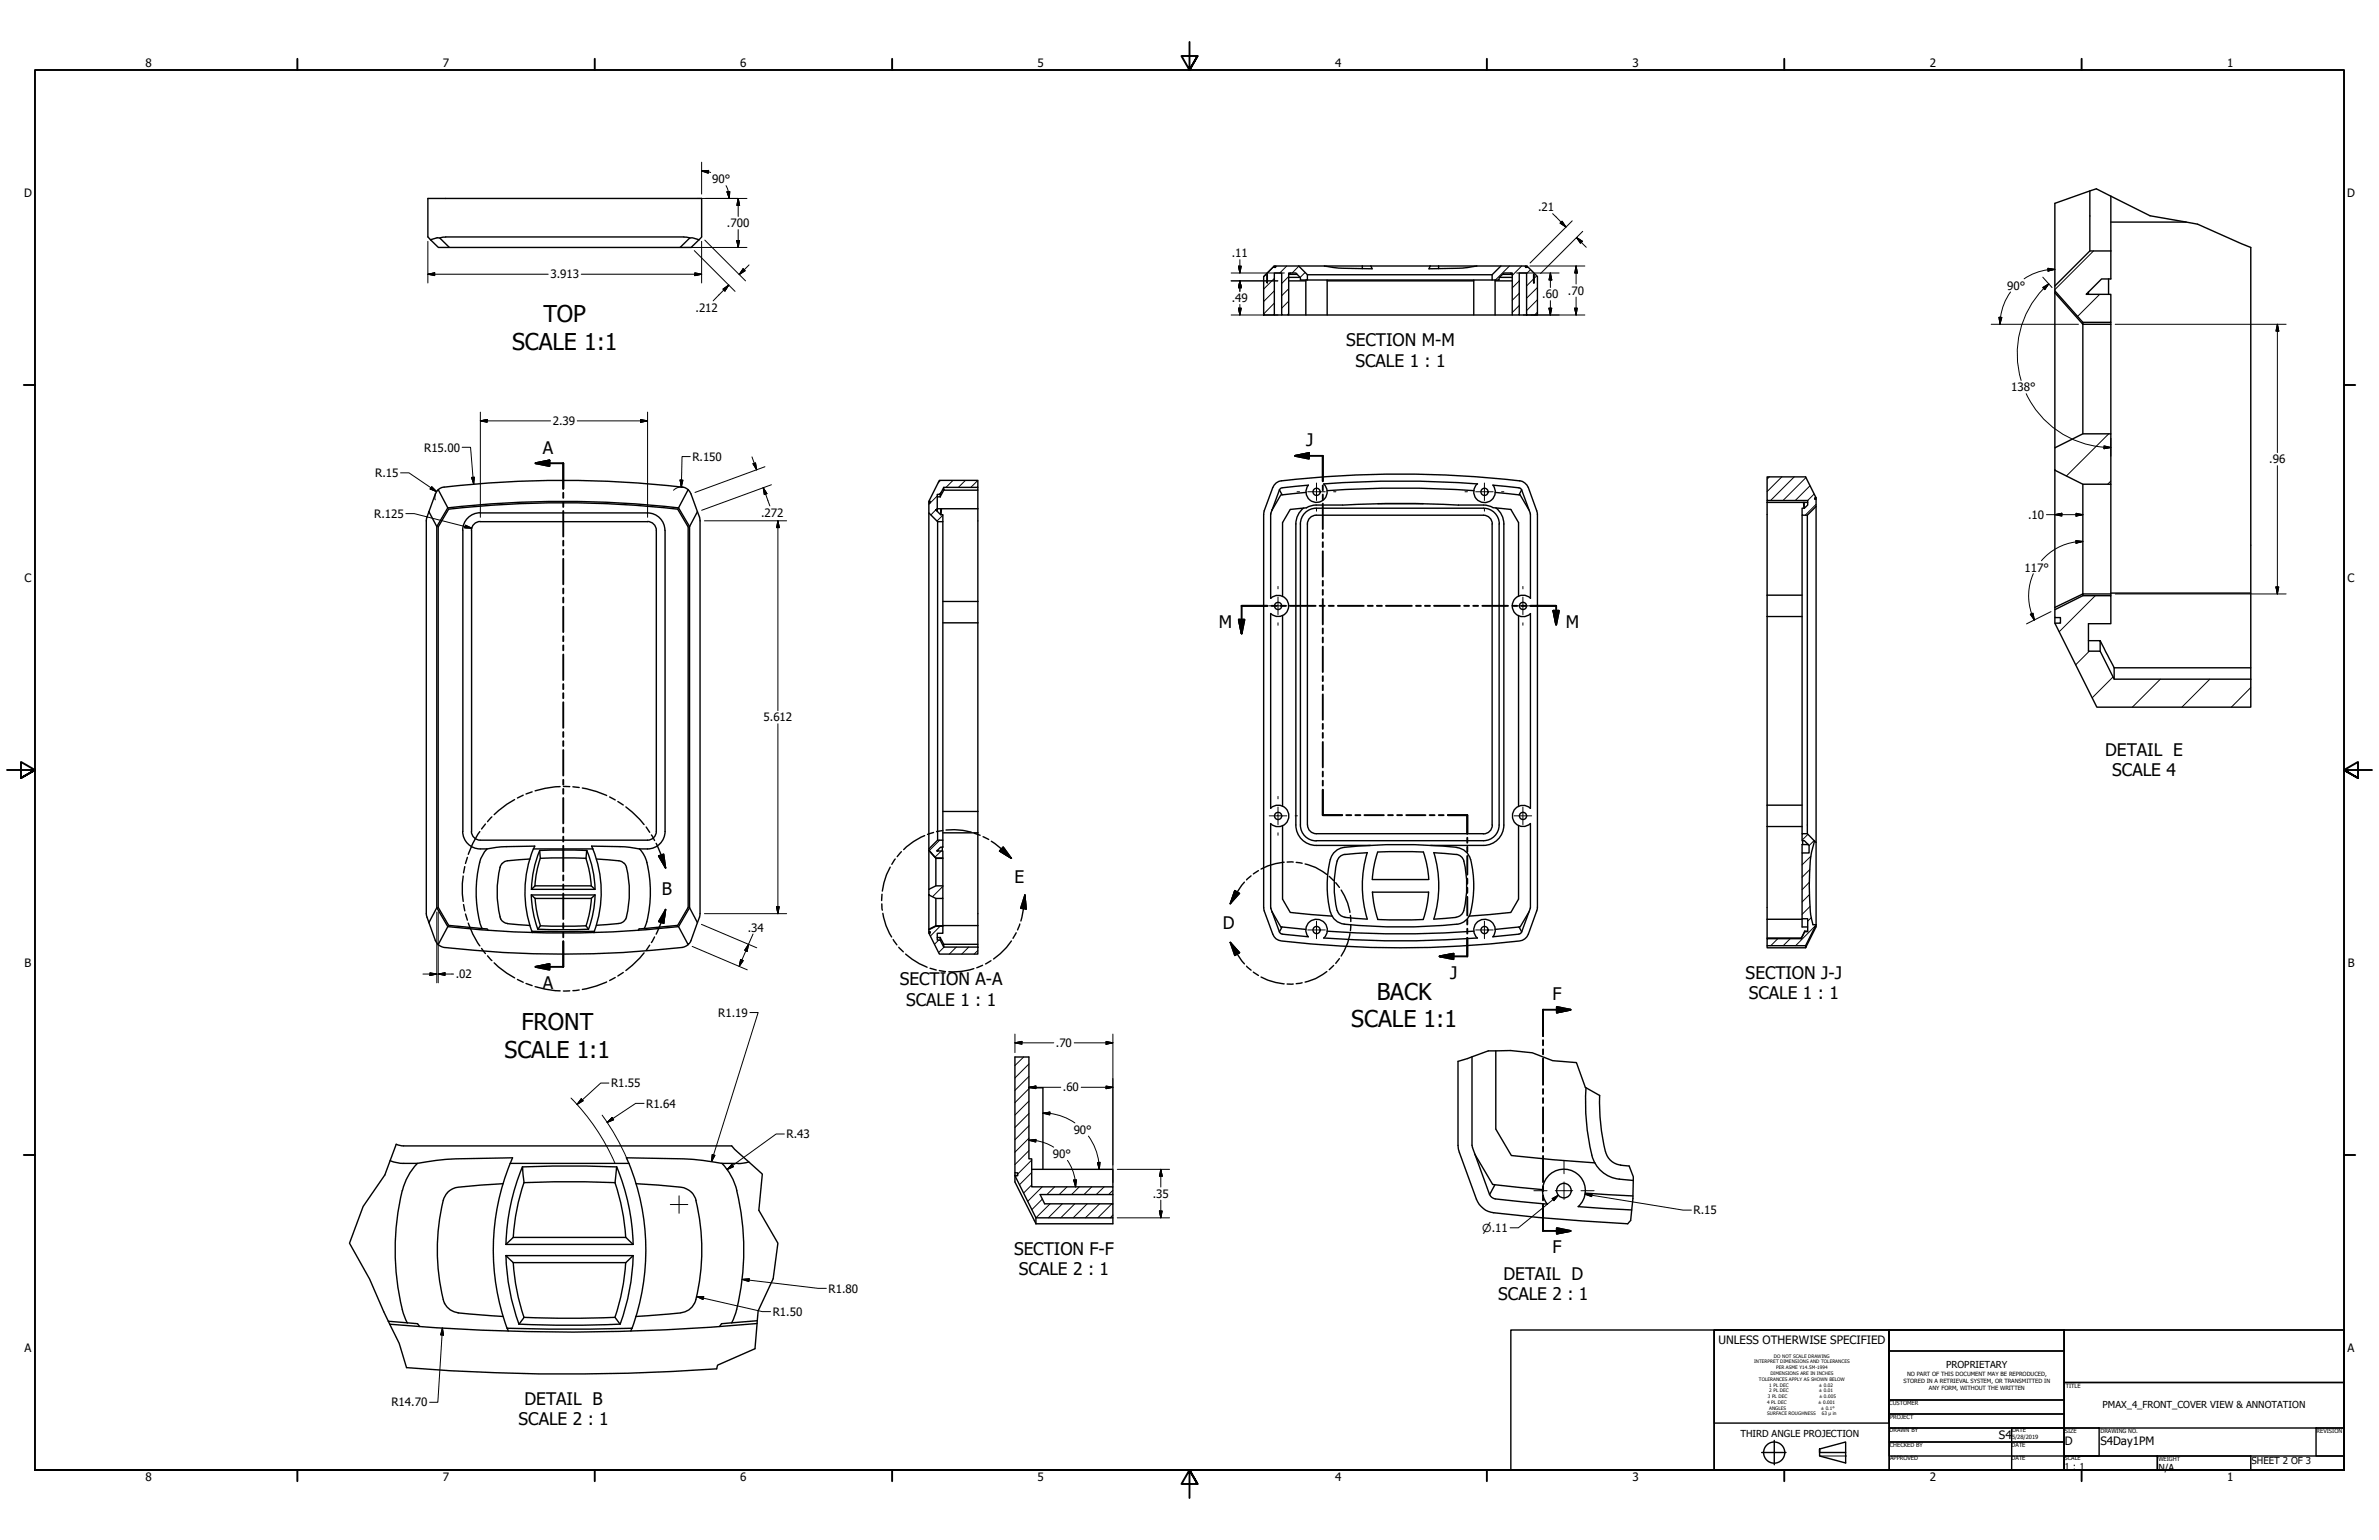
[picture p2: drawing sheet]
<svg xmlns="http://www.w3.org/2000/svg" width="864mm" height="559mm" viewBox="0 0 864 559" stroke-linecap="round" stroke-linejoin="round" font-family="sans-serif">
<defs><g id="words">
<g font-size="8.4">
<text x="197.3" y="116.8">TOP</text>
<text x="185.9" y="126.9">SCALE 1:1</text>
<text x="499.7" y="362.8">BACK</text>
<text x="189.3" y="373.8">FRONT</text>
<text x="490.5" y="372.8">SCALE 1:1</text>
<text x="183.1" y="383.9">SCALE 1:1</text>
</g>
<g font-size="6.3">
<text x="488.7" y="125.5">SECTION M-M</text>
<text x="492.1" y="133">SCALE 1 : 1</text>
<text x="474.1" y="161.9">J</text>
<text x="197.1" y="164.6">A</text>
<text x="442.4" y="227.9">M</text>
<text x="568.4" y="227.9">M</text>
<text x="764.2" y="274.2">DETAIL E</text>
<text x="766.8" y="281.7">SCALE 4</text>
<text x="368.3" y="320.2">E</text>
<text x="240.2" y="324.8">B</text>
<text x="443.9" y="337.2">D</text>
<text x="197.1" y="358.9">A</text>
<text x="326.6" y="357.4">SECTION A-A</text>
<text x="526.5" y="355.1">J</text>
<text x="633.7" y="355.1">SECTION J-J</text>
<text x="328.9" y="364.9">SCALE 1 : 1</text>
<text x="563.6" y="362.9">F</text>
<text x="634.8" y="362.6">SCALE 1 : 1</text>
<text x="368.1" y="455.2">SECTION F-F</text>
<text x="563.6" y="454.7">F</text>
<text x="369.9" y="462.7">SCALE 2 : 1</text>
<text x="545.8" y="464.3">DETAIL D</text>
<text x="543.9" y="471.8">SCALE 2 : 1</text>
<text x="190.4" y="509.7">DETAIL B</text>
<text x="188.3" y="517.2">SCALE 2 : 1</text>
</g>
<g font-size="4.2">
<text x="52.8" y="24.4">8</text>
<text x="160.8" y="24.4">7</text>
<text x="268.7" y="24.4">6</text>
<text x="376.7" y="24.4">5</text>
<text x="484.6" y="24.4">4</text>
<text x="592.6" y="24.4">3</text>
<text x="700.5" y="24.4">2</text>
<text x="808.5" y="24.4">1</text>
<text x="8.8" y="71.4">D</text>
<text x="258.5" y="66.5">90°</text>
<text x="852" y="71.4">D</text>
<text x="558.4" y="76.7">.21</text>
<text x="263.9" y="82.4">.700</text>
<text x="447.2" y="93.4">.11</text>
<text x="199.8" y="101">3.913</text>
<text x="569.2" y="106.9">.70</text>
<text x="728.6" y="105.1">90°</text>
<text x="252.5" y="113">.212</text>
<text x="447.2" y="109.7">.49</text>
<text x="559.9" y="108.2">.60</text>
<text x="730.1" y="142">138°</text>
<text x="200.7" y="154.2">2.39</text>
<text x="154" y="163.8">R15.00</text>
<text x="251.3" y="167.1">R.150</text>
<text x="136.2" y="173">R.15</text>
<text x="823.8" y="168.1">.96</text>
<text x="135.8" y="187.9">R.125</text>
<text x="276.3" y="187.5">.272</text>
<text x="736.2" y="188.3">.10</text>
<text x="734.9" y="207.4">117°</text>
<text x="8.9" y="211.1">C</text>
<text x="852.2" y="211.1">C</text>
<text x="277.2" y="261.7">5.612</text>
<text x="271.5" y="338.1">.34</text>
<text x="9" y="350.8">B</text>
<text x="852.2" y="350.8">B</text>
<text x="165.4" y="355">.02</text>
<text x="260.7" y="368.9">R1.19</text>
<text x="383.3" y="379.9">.70</text>
<text x="221.9" y="394.5">R1.55</text>
<text x="234.6" y="401.9">R1.64</text>
<text x="385.8" y="396">.60</text>
<text x="285.6" y="413">R.43</text>
<text x="389.8" y="411.4">90°</text>
<text x="382.2" y="420.2">90°</text>
<text x="418.5" y="434.7">.35</text>
<text x="614.8" y="440.6">R.15</text>
<text x="300.8" y="469">R1.80</text>
<text x="280.5" y="477.5">R1.50</text>
<text x="8.9" y="490.5">A</text>
<text x="623.9" y="487.7">UNLESS OTHERWISE SPECIFIED</text>
<text x="852.2" y="490.5">A</text>
<text x="142.1" y="510.3">R14.70</text>
<text x="725.6" y="522.3">S4</text>
<text x="749.6" y="524.4">D</text>
<text x="762.5" y="524.4">S4Day1PM</text>
<text x="52.8" y="537.5">8</text>
<text x="160.8" y="537.5">7</text>
<text x="268.7" y="537.5">6</text>
<text x="376.7" y="537.5">5</text>
<text x="484.6" y="537.5">4</text>
<text x="592.6" y="537.5">3</text>
<text x="700.5" y="537.5">2</text>
<text x="808.5" y="537.5">1</text>
</g>
<text font-size="4" x="538.1" y="447">⌀.11</text>
<g font-size="3.5">
<text x="706.5" y="496.4">PROPRIETARY</text>
<text x="763.3" y="511">PMAX_4_FRONT_COVER VIEW &amp; ANNOTATION</text>
<text x="631.8" y="521.4">THIRD ANGLE PROJECTION</text>
<text x="749.5" y="533.5">1 : 1</text>
<text x="783.5" y="533.8">N/A</text>
<text x="817.3" y="531.1">SHEET 2 OF 3</text>
</g>
<g font-size="2.1">
<text x="691" y="501.8">STORED IN A RETRIEVAL SYSTEM, OR TRANSMITTED IN</text>
<text x="692.3" y="499.3">NO PART OF THIS DOCUMENT MAY BE REPRODUCED,</text>
<text x="749.9" y="503.6">TITLE</text>
<text x="685.8" y="509.9">CUSTOMER</text>
<text x="700.2" y="504.3">ANY FORM, WITHOUT THE WRITTEN</text>
<text x="686.1" y="514.9">PROJECT</text>
<text x="685.9" y="519.7">DRAWN BY</text>
<text x="730.4" y="519.7">DATE</text>
<text x="749.6" y="519.9">SIZE</text>
<text x="762.5" y="519.9">DRAWING NO.</text>
<text x="840.9" y="519.9">REVISION</text>
<text x="686" y="525">CHECKED BY</text>
<text x="730.2" y="525">DATE</text>
<text x="730.4" y="522.2">5/28/2019</text>
<text x="686.1" y="529.8">APPROVED</text>
<text x="730.2" y="529.8">DATE</text>
<text x="749.5" y="529.7">SCALE</text>
<text x="783.5" y="530">WEIGHT</text>
</g>
<g font-size="1.7">
<text x="636.8" y="494.7">INTERPRET DIMENSIONS AND TOLERANCES</text>
<text x="644" y="492.6">DO NOT SCALE DRAWING</text>
<text x="644.8" y="496.8">PER ASME Y14.5M-1994</text>
<text x="638.5" y="501">TOLERANCES APPLY AS SHOWN BELOW</text>
<text x="642.2" y="503.1">1 PL DEC</text>
<text x="642.7" y="498.9">DIMENSIONS ARE IN INCHES</text>
<text x="660.3" y="503.1">± 0.02</text>
<text x="641.5" y="509.4">4 PL DEC</text>
<text x="641.8" y="507.3">3 PL DEC</text>
<text x="642.2" y="505.2">2 PL DEC</text>
<text x="660" y="509.4">± 0.001</text>
<text x="660.3" y="505.2">± 0.01</text>
<text x="660.3" y="507.3">± 0.005</text>
<text x="641.5" y="513.6">SURFACE ROUGHNESS</text>
<text x="642.2" y="511.5">ANGLES</text>
<text x="661" y="511.5">± 0.1°</text>
<text x="661.4" y="513.6">63 µ in</text>
</g>
</g></defs>
<!-- layer: Hatch (ANSI) -->
<g fill="none" stroke="#000" stroke-width=".36">
<path d="M462.5 96.6l-3.8 3.9M467.1 96.5l-2.5 2.6M471.5 96.6l-2.4 2.5M473.8 98.9l-1.8 1.7M547.9 96.5l-5 5.1M552.4 96.5l-3.4 3.4M555.6 97.9l-1.4 1.4M760 91.1l-14.1 14M462.6 110l-3.9 3.9M462.6 105.5l-3.9 3.9M462.6 101l-3.9 3.9M467.8 113.8l-.5 .5"/>
<path d="M467.8 109.3l-2.5 2.5M467.8 104.8l-2.5 2.5M467.8 100.3l-2.5 2.6M551.5 110.9l-2.5 2.5M551.5 106.4l-2.5 2.6M551.5 101.9l-2.5 2.6M556.7 101.2l-2.5 2.6M557.8 100.1l-1 1M558.1 113.3l-1 1M558.1 108.8l-3.9 3.9M558.1 104.3l-3.9 3.9M762.2 106.8l-8 8"/>
<path d="M765.5 157.4l-15.4 15.3M340.2 180l-3 3M341.4 174.3l-.8 .9M341.8 178.5l-.9 .9M345.9 174.3l-2.5 2.5M350.5 174.3l-2.6 2.5M355 174.3l-2.6 2.5M642.3 173l-.8 .9M646.8 173l-5.3 5.4M651.3 173l-8.6 8.6M655.6 173.3l-8.3 8.3M657 176.3l-5.3 5.3"/>
<path d="M658.6 179.3l-2.4 2.3M766.3 174.6l-1.2 1.1M339.7 185l-1.8 1.8M340.2 184.5l-.4 .5M342.3 186.9l-2.1 2.1M659.3 183l-4 3.9M760.6 216.2l-13.1 13M758.4 236.3l-4.9 4.9M767.1 245.6l-7.6 7.6M784.2 246.4l-10.1 10.2M802.2 246.4l-10.2 10.2M817.1 249.5l-7.1 7.1"/>
<path d="M341.1 304.9l-3.7 3.7M341.7 308.8l-2.2 2.2M656.3 302.8l-2.1 2.1M657 315.5l-2.8 2.8M657.4 310.7l-3.2 3.1M658.6 305l-1.9 1.8M341.2 336.1l-3.4 3.6M342.3 321.6l-3.8 3.8M656.8 320.2l-2.6 2.6M656.8 324.6l-2.6 2.7M657 328.9l-2.8 2.9M657.5 332.9l-1.3 1.4"/>
<path d="M659.1 335.9l-7.3 7.3M340.7 341.1l-1.5 1.5M342.7 343.7l-2 1.9M347.2 343.7l-2.6 2.5M351.7 343.7l-2.6 2.5M355 344.9l-1.4 1.3M645.4 340.6l-2.6 2.6M649.9 340.6l-2.6 2.6M371.6 383.5l-3.2 3.2M373.5 399.5l-5.1 5.1M373.5 395l-5.1 5.1M373.5 390.6l-5.1 5.1"/>
<path d="M373.5 386.1l-5.1 5.1M373.5 417.5l-5.1 5.1M373.5 413l-5.1 5.1M373.5 408.5l-5.1 5.1M373.5 404.1l-5.1 5M368.9 426.6l-.3 .3M374.5 430l-2.9 2.9M374.5 425.4l-4.4 4.5M374.5 420.9l-5.1 5.1M378.3 430.7l-5.2 5.2M378.4 435.1l-3.8 3.8M381.2 436.8l-5.2 5.1"/>
<path d="M382.8 430.7l-2.8 2.8M385.6 436.8l-5 5.1M387.3 430.7l-2.8 2.8M390.1 436.8l-5 5.1M391.8 430.7l-2.8 2.8M394.7 436.8l-5.1 5.1M396.3 430.7l-2.8 2.8M399.2 436.8l-5.2 5.1M400.8 430.7l-2.8 2.8M403.6 436.8l-5.1 5.1M404 431.9l-1.5 1.6M404 440.9l-1 1"/>
</g>
<!-- layer: Visible (ANSI) -->
<g fill="none" stroke="#000" stroke-width=".51">
<path d="M745.9 73.8v30M758.6 69.3v21.8M766.3 71.2v19.9M156.3 87l-1-1v-14h99.4v14l-1 1M156.3 87l2.8 2.8h91.8l2.8-2.8M156.3 87l2.6-.8 .7 .2 3.5 3.4M159.6 86.4l2.2-.4h86.4l2.2 .4M250.4 86.4l1-.1 2.3 .7M250.4 86.4l-3.5 3.4M460 99.6v3.1zM462.5 96.5h.5M467.8 99.6h3.1"/>
<path d="M468.4 99.1v.5M471.4 96.5h9.4M474.6 99.7h67.1M480.8 96.5a70 70 0 0 0 17.3 1l-.5-1M480.8 96.5h55.3M494.5 96.5v1M519.2 96.5l-.5 1a70 70 0 0 0 17.4-1M522.2 96.5v1M536.1 96.5h8.7M541.7 99.7l3.1-3.2h9v.5h.5v-.5l3.8 3.8v14h-3.9v-15.2h-2.7v15.2h-2.5v-15.2h-3.1l-1.7 1.7v.8h-2.5zM545.4 99.6h3.6M548.4 99.1v.5"/>
<path d="M553.8 96.5h.5M556.7 99.6l.1 3.1zM766.3 80.6h27.3M817.1 89.8v125.4M458.7 100.3l3.8-3.8v.5h.5v-.5h8.4l3.2 3.2v1.9h-2.5v-.8l-1.7-1.7h-2.6v15.2h-2.5v-15.2h-2.7v15.2h-3.9zM462.6 114.3h2.7M467.8 114.3h81.2M467.8 101.9h6.2M467.8 100.6h4.1M474 101.6v12.7M474.6 101.6h67.1M481.8 101.9h53.2"/>
<path d="M481.8 101.6v12.7M535 101.6v12.7M542.7 101.9h6.3M542.7 101.6v12.7M544.3 100.6h4.7M551.5 114.3h2.7M745.9 103.8l12.7-12.7h7.7v10.1h-3.4l-5.6 5.6h9v10.2h-10.2l-10.2-11.5zM745.9 106.2l10.2 11.5h10.2M745.9 105.5v57M756.1 117v40.4M758.1 105.9v.9M765.4 101.2v5.6"/>
<path d="M766.3 117v40.4M161.2 176.7l-.9 .2-1.2 .8M161.3 176.8a381 381 0 0 1 86.4 0M247.6 176.7l.9 .2 1.3 .8M249.8 177.7l1 1.5 2.4 6.5M249.8 177.7l-3.5 6.6M341 174.3h14v2.5h-12.4l-1.3 2.6h-1.1v5.6h-.5l1.7 1.8h.9v2.5h-1.9l-3.2-3.2v-3.7h.5v-.5h-.5zM341.3 179.4v.9M342.6 176.8v1.1h12.4v-1.1M342.6 177.9l-1.3 2.4M355 177.9v6.7M464.4 177.7l1 1.8-.5 .1-3.1 5.4"/>
<path d="M465.2 174.4a3.9 3.9 0 0 0-3.2 2.5l-3.1 8.5-.2 1.3v142.5l.2 1.3 3.1 8.5a3.6 3.6 0 0 0 3.2 2.4 368.6 368.6 0 0 0 87.4-.2l1.7-1.3 .5-.9 3.3-9.8v-142.5l-.3-1.3-3-8.5a4.2 4.2 0 0 0-3.2-2.5M465.2 174.5a381 381 0 0 1 86.5 0M465.5 177l-.7 .2-.4 .6-3.1 8.9v30.4a3.8 3.8 0 0 1 5.4 0 3.8 3.8 0 0 1 0 5.5 3.8 3.8 0 0 1-5.4 0v70.7M474.1 178.7l-8.7 .9M480.5 175.6a3.8 3.8 0 0 1 .3 5.4 3.8 3.8 0 0 1-5.3 .4 3.8 3.8 0 0 1-.5-5.4l-9.5 1M480.6 175.6a378.4 378.4 0 0 1 55.8 0M481.8 178a375.9 375.9 0 0 1 53.3 0M536.3 175.5a3.9 3.9 0 0 0-.4 5.5 3.9 3.9 0 0 0 5.5 .5 3.9 3.9 0 0 0 .5-5.5M542 176.1l7.5 .7a2.75 2.75 0 0 1 2.9 1l3.2 8.9v30.4a3.9 3.9 0 0 0-5.5 .1 3.9 3.9 0 0 0 0 5.5 3.9 3.9 0 0 0 5.5 0v70.6a3.8 3.8 0 0 0-5.5 0 3.8 3.8 0 0 0 0 5.5 3.8 3.8 0 0 0 5.4 0l.1 30.4-3.2 8.9M542.8 178.7l8.7 .9M552.4 177.7l-1 1.8 .4 .1 3.3 5.5M641.5 173h13.9l3.9 7.7h-.6v.5h.6v2.6l-3.2 3.1h-1.9v-2.5h.8l1.2-1.1v-1.7h-14.7z"/>
<path d="M745.9 162.5l10.2-5.1h10.2v18.3h-10.2l-10.2-5.1zM745.9 170.6v50.6M756.1 175.7v40.5M766.3 175.7v40.5M155.7 185.7l-1 3.3v142.5l1 3.3M155.7 185.7l2.9 5.4M158.6 191.1v138.3M162.6 184.3l-3.5-6.6-1 1.5-2.4 6.5M162.6 184.3l-4 6.8M162.6 184.3a373.3 373.3 0 0 1 83.7 0M162.9 184.7l-3.8 6.5v138l3.8 6.6 13.9 1.3 .4 .5M162.9 184.8a372.8 372.8 0 0 1 83.1 0"/>
<path d="M168 192.5v109.2a6.4 6.4 0 0 0 6.3 6.3h2.5M171.2 192.5l-.1 109.2a3.2 3.2 0 0 0 3.3 3.2h60.6a3.2 3.2 0 0 0 3.3-3.2v-109.2M174.3 189.2a3.2 3.2 0 0 0-3.2 3.2M174.3 186.1a6.4 6.4 0 0 0-6.3 6.3M174.4 186.1h60.6a6.3 6.3 0 0 1 6.4 6.3M174.4 189.3h60.7M235 189.2a3.2 3.2 0 0 1 3.3 3.2M241.4 192.5v109.2a6.4 6.4 0 0 1-6.3 6.3h-3a70 70 0 0 0-17.3-1l.4 1M246 184.7l3.8 6.5v138l-3.8 6.6-14 1.3-.4 .5M246.3 184.3l4 6.8M250.3 191.1v138.3M253.2 185.7l.7 1.9 .2 1.4v142.5l-.9 3.3"/>
<path d="M253.2 185.7l-2.9 5.4M337.2 186.1v121.9M337.2 181.9v.5M340.2 180.3h1.1M340.2 185v.5M340.2 184.6h14.8M340.4 189.3v115.6M341.5 184.6v2.2M341.8 184.6l-.2 2.2M342.3 189.3v115.6M355 184.6v151.3M461.8 185v.1"/>
<path d="M468.4 184.8l-2.8 4.8v26.7M473.2 184.3a7.4 7.4 0 0 0-2.8 5.8v109.2M487.4 183.3h-9.6l-1.8 .2a13.5 13.5 0 0 1-6.1 1.2l-1.5 .2M487.4 183.3a370.3 370.3 0 0 1 42.1 0M500.2 182.8h16.4M529.5 183.3l10.2 .1a29.8 29.8 0 0 0 8.8 1.5l2.7 4.7v26.7M541.7 190.1v109.2M541.7 190.2a3.2 3.2 0 0 0-3.2-3.3h-60.7a3.2 3.2 0 0 0-3.2 3.3v109.1M543 184.3a7.4 7.4 0 0 1 2.9 5.9v109.1M544.2 190.1v109.2M544.3 190.2a5.7 5.7 0 0 0-5.8-5.8h-60.7a5.7 5.7 0 0 0-5.7 5.7v109.2M641.5 182.3v151.3"/>
<path d="M641.5 181.6v.7M641.5 182.3h14.7M654.2 186.9v115.6M654.7 182.3l.2 2.1M654.9 182.3v2.1M656.1 186.9v115.6M659.3 183.8v121.9M659.3 180.7v.5M342.3 218.2h12.7M641.5 216h12.7M766.3 215.2h50.8v27.1M766.3 215.5h-10.2l-10.2 4.9"/>
<path d="M342.3 226h12.7M465.6 223.4v69.1M551.2 223.4v69.1M641.5 223.7h12.7M745.9 221.2l10.2-5h10.2v10.1h-8.2v10h4.3l5.1 10.1h49.6v10.2h-55.9l-15.3-30.5h2.1v-2h-2.1zM745.9 224.1v2M758.1 232.5h4.3v3.8M762.4 232.5l5.1 9.8M767.5 242.3h49.6v4.1M767.5 242.3v4.1M342.3 294.4h12.7M461.2 293.3a3.9 3.9 0 0 1 5.5 0 3.9 3.9 0 0 1 0 5.5 3.9 3.9 0 0 1-5.5 .1"/>
<path d="M461.3 298.8v30.4l3.1 8.9M465.6 299.6v26.7l2.8 4.8 15.2 1.3M470.4 299.4a7.4 7.4 0 0 0 7.4 7.4h19.7M472.1 299.4a5.7 5.7 0 0 0 5.7 5.7M474.7 299.4a3.1 3.1 0 0 0 3.1 3.1h60.7M541.7 299.4a3.2 3.2 0 0 1-3.2 3.2M544.2 299.4a5.7 5.7 0 0 1-5.7 5.7h-60.7M545.9 299.4a7.4 7.4 0 0 1-7.4 7.4h-19.2M551.2 299.6v26.7l-2.8 4.8-15.1 1.3M641.5 292.2h12.7M641.5 299.9h12.7M174.1 312.9a45.7 45.7 0 0 0 0 21.6"/>
<path d="M176.8 308a70 70 0 0 1 17.3-1l-.4 1M176.8 308.1a10.8 10.8 0 0 0-2.7 4.9M182.3 313.3l-.3 .3a34.7 34.7 0 0 0-.2 19.8 3.1 3.1 0 0 0 2.5 1.7M184.3 312.3l-1.1 .3-.9 .7M192.4 311.7l-8.1 .6M193.6 308a41.7 41.7 0 0 0-.5 29.9M193.7 308h21.5M195.9 308.6h17.1a39.4 39.4 0 0 1 3 14.1M196.2 311.4h16.5M212.7 311.5l1.3 4.9 .6 5M213 308.6l-.3 2.9M215.2 308a41.6 41.6 0 0 1 .6 29.9"/>
<path d="M216.5 311.7l8.1 .6M224.6 312.3a3.6 3.6 0 0 1 3.1 3.8 37.1 37.1 0 0 1-.5 17.3 3.1 3.1 0 0 1-2.6 1.7M232.1 308a10.8 10.8 0 0 1 2.7 4.9M234.8 312.9a41.5 41.5 0 0 1-.9 24M337.2 308l3.2-3.1h1.9v2.5h-.9l-1.4 1.4h2.3v2.5h-2.6l-2.5-2.8zM337.2 308.5v14.2M337.2 308.6l2.5 2.9h2.6M339.7 311.3v10.1M340.2 308.5v.3M342.1 307.4v1.4M342.3 311.3v10.1M342.3 302.2h12.7"/>
<path d="M482.9 311.8a40.7 40.7 0 0 0 0 19.2M485.4 312.4a38.1 38.1 0 0 0 0 18M488.2 310l-1.5 .6-.8 .8-.5 1.1M488.2 310.1l8.2-.7a41 41 0 0 0-.1 24.1M498.2 319.2h20.4M516.7 309.2h-16.6l-1.3 4.9-.6 5M516.7 309.2l1.3 4.9 .7 5M528.6 310.1l-8.1-.7a41.7 41.7 0 0 1 0 24.1M528.6 310l1.1 .3 .9 .7 .8 1.5M528.9 307.6a5.7 5.7 0 0 1 4.9 4.3M528.9 307.5a198.4 198.4 0 0 0-41.7 .1 5.7 5.7 0 0 0-4.2 4.3M531.4 312.4a35.1 35.1 0 0 1-.5 19l-1.2 1.1-1.1 .3"/>
<path d="M533.8 311.8a40.7 40.7 0 0 1 0 19.2M654.4 305.1v1.4M656.2 306.3v.2M656.4 306.5h-2.2v3M658.7 305.2l-1 3.8a87.4 87.4 0 0 0 0 24.8l.4 1.7h1.2M658.7 305.2l-2.6-2.7h-1.9v2.6h.8l1.7 1.7v2.7h-2.5v23.9h2v4.7h-1.1l-1.2 2.5M658.7 305.2l.6 .5v29.8M155.7 334.8l2.4 6.5 1 1.5M158.6 329.4l4 6.8a376.9 376.9 0 0 0 83.7 0l4-6.8M158.6 329.4l-2.9 5.4M162.6 336.2l-3.5 6.6M174.1 334.5l.9 2.4"/>
<path d="M184.2 335.2l8.1 .6M192.9 324.7l.5 5.8 1.8 6.7 8.5 .2 9.9-.2M192.9 322.7h23.1M193.1 337.9h22.7M193.1 337.9l.2 .5M194.2 321.4l1.1-7a11.5 11.5 0 0 0 .6-5.8 39.9 39.9 0 0 0-3 14.1M194.2 321.4l-1.3 1.3M194.2 321.4h20.4M194.3 326l.6 5 1.3 4.9M196.1 335.9h16.6M196.2 335.9l-.9 1.3M214.6 321.4l1.4 1.3"/>
<path d="M214.7 326l-.7 5-1.3 4.9M215.8 337.9l-.2 .5M216 324.7l-1.4 1.3h-20.4M216 324.7h-23.1l1.3 1.3M216 324.7l-.8 6.9-1.6 5.6-.9-1.3M224.6 335.1l-8.1 .6M250.3 329.4l2.9 5.4M253.2 334.8l-2.4 6.5-1 1.5-3.5-6.6M337.2 337.4l2.5-1.3h2.6v2.5h-2.1v2.5h1.1l1.3 2.6h12.4v2.5h-14l-3.8-7.6h.5v-.5h-.5zM337.2 322.7l2.5-1.3h2.6v4.6h-2.6l-2.5-1.3zM337.2 324.7v12.7M337.2 338.1v.5"/>
<path d="M339.7 326v10.1M342.3 326v10.1M355 335.9h-15.3l-2.5 1.3M355 335.9v6.7M461.8 330.8v.2M461.8 331l3.1 5.4h.5l-1 1.7M464.4 338.1l.4 .6 .7 .3 9.4 .9a3.9 3.9 0 0 1 .6-5.4 3.9 3.9 0 0 1 5.4 .4 3.9 3.9 0 0 1-.4 5.5M465.4 336.4l8.6 .8M481.8 337.9a357.9 357.9 0 0 0 53.3 0M483 331a5.7 5.7 0 0 0 5 4.3 203.2 203.2 0 0 0 40.8 0M485.5 330.4l.8 1.4 .9 .7 1 .3M488.2 332.9l8.1 .6"/>
<path d="M498.2 323.7h20.4l-.6 5-1.3 4.9M498.2 323.7l.7 5 1.3 4.9 7.5 .2 8.9-.1M528.6 332.9l-8.2 .6M533.9 331a5.7 5.7 0 0 1-5 4.4M542.7 337.2l8.7-.8 1 1.7M552.4 338.1l-.4 .6-.6 .3-9.5 .9a3.9 3.9 0 0 0-.5-5.4 3.9 3.9 0 0 0-5.5 .4 3.9 3.9 0 0 0 .4 5.5M555.1 330.8l-3.3 5.6h-.4M641.5 333.6v6.8M641.5 333.6h12.7M654.2 333.4v3h2M655.1 337.9l-1.2 2.5M655.1 337.9v.2"/>
<path d="M655.1 337.9h1.1M659.3 335.5v.8l-3.9 7.6v-.7M659.3 335.5l-3.9 7.7M159.1 342.8l1.2 .7a366 366 0 0 0 88.2 0l1.3-.7M340.2 340.2h1.1v.9M341.3 340.2l1.3 2.4M342.6 342.6h12.4v1.1M342.6 342.6v1.1M480.5 340.4a368.3 368.3 0 0 0 55.8 0M641.5 340.6v-.2h12.4v.2M641.5 343.2v.7h13.9M653.9 340.6h-12.4v2.6h13.9"/>
<path d="M368.4 383.5v42.1h1v1h-1M373.5 383.5v37h1v10.2h29.5v2.8h-26.4l1.6 3.3h24.8v5.1h-28M378.6 394.7v29.6M529.3 385.1l.1 31.8 6.5 18.2a7.8 7.8 0 0 0 6.3 5l16.2 1.7 32.5 2.3M534.4 383.5v32.1l6.3 17.8a2.81 2.81 0 0 0 2.1 1.6l18.9 1.9M543 381.3v28.4l5.6 9.6 15.2 1.5 15.2 1.2M575.7 394.7l-.1 4.9 .2 6.6 .8 6.5 1.3 6.4M580.7 397.5v5.9l.5 5.8a41.6 41.6 0 0 0 2.3 10.4l1 1.3 1.4 1.1 2.5 .8M143.8 415.2l2.7 .6h119.1M535.4 418.8l6.4 11 .9 .1-1.9 3.6M577.9 419.2a11.5 11.5 0 0 0 10 8.7M141.6 421.2l3.5 .9h6.3"/>
<path d="M146 432a91.5 91.5 0 0 0 0 43.1M151.4 422.1l10.5-1.4 24.2-.6-.9 2h43.1l-.9-2 24.3 .6 10.4 1.4M151.5 422.2a21.6 21.6 0 0 0-5.4 9.8M182.6 429.5l-16.2 1.3a6.9 6.9 0 0 0-5.9 6.6 76.2 76.2 0 0 0 .4 34.1M185.2 422.1a83.2 83.2 0 0 0-1.1 59.9l15.1 .3 30.2-.3M189.7 423.4a78.8 78.8 0 0 0-6 28.1M189.7 423.4l11.3-.3 22.8 .3-.5 5.7-11-.3-22.1 .3zM190.2 429.1l-2.6 9.8-1.3 10.1M223.2 429.1l2.6 9.8 1.3 10.1M223.9 423.4a78.8 78.8 0 0 1 5.9 28.1M228.3 422.1a83.3 83.3 0 0 1 1.1 59.9M230.9 429.5l16.2 1.3a6.7 6.7 0 0 1 5.9 6.7 72.9 72.9 0 0 1-.9 35.5"/>
<path d="M262.1 422.1h5.9M262.1 422.1a23.5 23.5 0 0 1 6.3 14.2 91.4 91.4 0 0 1-1 38.8M271.7 421.6l-3.8 .6M368.4 426.6l7.6 15.3M368.4 425.6v.8l.7 .2M368.4 426.6v2.3M374.5 424.3h29.5v6.4M404 433.5v3.3M542.7 429.9l17.3 1.8M561.7 436.9a7.8 7.8 0 0 1 1-10.8 7.8 7.8 0 0 1 10.9 .8 7.8 7.8 0 0 1-.7 10.9M572.9 437.8l19.4 1.2M575.4 432.9l17.4 1.1"/>
<path d="M587.8 427.9l5 .4M588.3 422.8l3 .3M183.6 451.5l2.7-2.5h40.9l2.6 2.5zM183.6 455.6h46.2l-2.6 2.6h-40.9M183.6 455.6l2.7 2.6M183.7 455.6a78.8 78.8 0 0 0 4.7 24.9M186.3 458.1l1.3 10.1 2.6 9.8-1.8 2.5M227.1 458.1l-1.3 10.1-2.6 9.8 1.9 2.5M229.8 455.6a78.8 78.8 0 0 1-4.7 24.9M376 441.9v2.2M404 441.9v2.2M141 479.4l10.6 .9 .7 1"/>
<path d="M146 475.2l1.8 4.8M160.9 471.5l.5 1.5M161.4 472.9a7.9 7.9 0 0 0 7.4 3.7l13.7 1.1M190.1 478l16.5 .3 16.6-.3M247 476.4l-16.2 1.3M252.1 472.9a6.2 6.2 0 0 1-5 3.5M265.6 480l-3.7 .3-.7 1M267.4 475.1l-1.8 4.9M274.9 479.2l-9.3 .8M147.6 496.3a741.9 741.9 0 0 0 112.6 .4M184.1 481.9l.4 1.1M188.3 480.5a408.9 408.9 0 0 0 36.7 0"/>
<path d="M229.4 482l-.4 1M274.8 480.3a746.3 746.3 0 0 1-133.3 .2"/>
<circle cx="477.9" cy="178.5" r="1.3"/>
<circle cx="538.9" cy="178.5" r="1.3"/>
<circle cx="464" cy="219.9" r="1.3"/>
<circle cx="552.9" cy="219.9" r="1.3"/>
<circle cx="464" cy="296.1" r="1.3"/>
<circle cx="552.9" cy="296.1" r="1.3"/>
<circle cx="477.9" cy="337.5" r="1.3"/>
<circle cx="538.9" cy="337.5" r="1.3"/>
<circle cx="567.7" cy="432" r="2.64"/>
</g>
<!-- layer: Break Line (ANSI) -->
<path d="M745.9 73.8l15.1-5.3 19.5 9.8 17.3 3 19.3 8.5M368.4 383.5h5.1M373.5 394.7h5.1M529.3 385.1l11-3.8 8-.1 8 .8 7.3 2.9 8.7 .7 3.2 9 5.2 2.9M143.8 415.2l-4.1 11.1-7.9 11.5-4.9 13.3 7.3 13 5.1 11.9 5.6 11.4 2.7 8.9M265.6 415.8l1.1 1.3 10 8.9-1.2 13.2 6.9 11.9-1.7 12.9-5.5 11.7-1.1 13.7-13.6 6-.3 1.3M368.4 428.9l7.6 15.2h28M591.4 423l1.5 4v1.3a87.5 87.5 0 0 1-1 14.5l-1 1.3" fill="none" stroke="#000" stroke-width=".51"/>
<!-- layer: Detail Boundary (ANSI) -->
<g fill="none" stroke="#000" stroke-width=".51">
<path d="M176.2 299l-1.4 1.8M178.6 296.4l-1.6 1.7M186.8 290.1l-2.8 1.7-4.6 3.8M189.9 288.5l-2.1 1.1M193.2 287.3l-2.3 .8M203.3 285.4l-5.5 .7-3.6 .9M204.5 285.4h2.3M208 285.5l2.2 .3M211.4 285.9a34.2 34.2 0 0 1 8.8 2.8M221.3 289.2l2 1.1M224.3 290.8l2 1.3M227.2 292.8l2.4 1.9 4.2 4.5"/>
<path d="M168.1 317.9l-.3 2.7v3.8l.3 2.7M168.7 314.5l-.4 2.2M169.7 311.1l-.7 2.2M174.2 301.8a31.6 31.6 0 0 0-4.2 8.2M234.6 300.1l1.2 1.9M236.5 303l1.1 2M238.2 306l1.8 4.3 1.6 4.7M239.1 310.6l1.8-.7 .7 5.1zM323.2 314.6l-1.4 2.8-.9 3-.6 2.9M325 311.7l-1.3 1.9M327.2 309.1l-1.5 1.7M335.7 303.2a23.1 23.1 0 0 0-7.7 5.1"/>
<path d="M338.9 302.1l-2.2 .7M342.3 301.4l-2.3 .4M343.4 301.2l3.1-.1 3.1 .2 3 .6M353.6 302.3l2.2 .8M356.9 303.6l2 1M359.9 305.2l3.6 2.8 3.7 3.5M364.2 307.3l3 4.2-4.4-2.7zM454.2 317.8l-1.7 1.5M456.8 315.9l-1.8 1.2M466.2 312.9a22.5 22.5 0 0 0-8.4 2.4M467.2 312.8h2.3M470.5 312.9l2.2 .3"/>
<path d="M473.8 313.5a18.6 18.6 0 0 1 7.8 3.8M482.5 318l1.6 1.5M168.3 328.2l.4 2.3M169 331.7l.7 2.2M170 335a31.6 31.6 0 0 0 4.2 8.2M237.6 340l-1.1 2M241.6 330l-.7 5-1.8-.6zM241.6 330l-1.6 4.7-1.8 4.3M320.1 328l.2 2.3M320.2 324.5l-.2 2.3M320.5 331.4a22.4 22.4 0 0 0 3.2 8.6M368.9 338.5l-1.2 2"/>
<path d="M370.2 335.3l-.8 2.1M372 324.7l.5 5.1-2-.2zM372 324.7l-.5 5-.9 4.5M448.2 323.2l1.8 1-3.4 3.7zM451.7 320.1l-2.6 3.6-2.5 4.2M484.9 320.3l1.3 1.7M486.9 323a19.4 19.4 0 0 1 3.1 8.1M490 338.8a19.4 19.4 0 0 1-3.1 8.1M490.2 332.2l.1 2.2M490.3 335.5l-.1 2.2M174.8 344.2l1.4 1.8M177 346.8l1.6 1.8"/>
<path d="M179.4 349.4l4.6 3.7 2.8 1.7M187.8 355.4l2.1 1M190.9 356.9l2.3 .7M194.2 358l3.6 .9 5.5 .6M206.8 359.5l-2.3 .1M210.2 359.2l-2.2 .3M220.2 356.3a34.2 34.2 0 0 1-8.8 2.7M223.3 354.7l-2 1.1M226.3 352.9l-2 1.2M233.8 345.8l-4.2 4.5-2.4 1.9M235.8 343l-1.2 1.9M324.2 340.9l1.4 1.9"/>
<path d="M326.3 343.7l1.6 1.7M328.7 346.2l5.1 3.5 2.7 1.3M337.6 351.3l2.3 .7M341 352.2l2.2 .4M353.5 351.5a23.8 23.8 0 0 1-9.1 1.1M356.7 350.3l-2.1 .9M359.7 348.6l-1.9 1.2M367.2 341.4l-1.9 2.5-2.2 2.2-2.4 1.9M446.6 341.9l3.4 3.8-1.8 1zM446.6 341.9l2.5 4.3 2.6 3.6M452.5 350.6l1.7 1.4M455 352.7l1.8 1.2"/>
<path d="M457.8 354.5a22.5 22.5 0 0 0 8.4 2.5M467.2 357.1h2.3M472.7 356.6l-2.2 .3M481.6 352.6a18.6 18.6 0 0 1-7.8 3.8M484.1 350.3l-1.6 1.6M486.2 347.9l-1.3 1.7"/>
</g>
<path d="M239.1 310.6l2.5 4.4zM239.1 310.6l1.8-.7 .7 5.1zM362.8 308.8l4.4 2.7zM364.2 307.3l3 4.2-4.4-2.7zM241.6 330l-.7 5zM241.6 330l-.7 5-1.8-.6zM372 324.7l.5 5.1zM372 324.7l.5 5.1-2-.2zM448.2 323.2l-1.6 4.7zM448.2 323.2l1.8 1-3.4 3.7zM446.6 341.9l3.4 3.8zM446.6 341.9l3.4 3.8-1.8 1z" fill="#000" stroke="#000" stroke-width=".51"/>
<!-- layer: Section Line (ANSI) -->
<g fill="none" stroke="#000" stroke-width=".7">
<path d="M194.4 168.1l5.1-1v2zM194.4 168.1h10.1v9.3M204.5 178.8v1.9M470.2 165.4l5-1v2zM470.2 165.4h10v9.2M480.2 176.1v1.8M480.2 179.5v1.7M204.5 182.1v1.9M204.5 185.4v9.3M204.5 196.2v1.8M204.5 199.5v1.8M480.2 182.8v9.2"/>
<path d="M480.2 193.4v1.9M480.2 196.7v1.8M204.5 202.8v9.2M204.5 213.6v1.7M204.5 216.9v1.7M460.1 219.8h-9.4v10.1M461.6 219.8h1.8M464.9 219.8h1.8M468.2 219.8h9.4M479 219.8h1.9M480.2 200v9.2M480.2 210.8v1.7"/>
<path d="M480.2 214.1v1.7M480.2 217.4v9.2M482.3 219.8h1.9M485.6 219.8h9.4M496.5 219.8h1.8M499.8 219.8h1.8M503.1 219.8h9.4M514 219.8h1.8M517.3 219.8h1.8M520.6 219.8h9.4M531.5 219.8h1.8M534.8 219.8h1.8"/>
<path d="M538.1 219.8h9.3M549 219.8h1.7M552.3 219.8h1.7M555.6 219.8h9.3v6.8M204.5 220.2v9.2M204.5 230.9v1.8M204.5 234.2v1.8M204.5 237.5v9.3M449.7 224.9h2l-1 5zM480.2 228v1.9M480.2 231.3v1.8M480.2 234.6v9.2"/>
<path d="M563.9 221.6h2l-1 5zM204.5 248.2v1.9M204.5 251.5v1.9M204.5 254.8v9.3M480.2 245.4v1.7M480.2 248.7v1.7M480.2 252v9.2M204.5 265.6v1.8M204.5 268.9v1.8M204.5 272.2v9.2M480.2 262.6v1.9M480.2 265.9v1.8"/>
<path d="M480.2 269.2v9.2M480.2 280v1.7M204.5 283v1.7M204.5 286.3v1.7M204.5 289.6v9.2M480.2 286.6v9.2h7M480.2 283.3v1.8M488.7 295.8h1.8M492 295.8h1.8M495.3 295.8h7M503.9 295.8h1.8M507.2 295.8h1.8"/>
<path d="M510.5 295.8h7M519 295.8h1.8M522.3 295.8h1.8M525.6 295.8h7v6.7M204.5 300.3v1.8M204.5 303.6v1.8M204.5 306.9v9.3M204.5 317.6v1.9M532.6 304v1.8M532.6 307.3v1.8M532.6 310.6v6.8M532.6 318.8v1.9"/>
<path d="M204.5 320.9v1.9M204.5 324.2v9.3M204.5 335v1.8M204.5 338.3v1.8M532.6 322.1v1.9M532.6 325.4v6.8M532.6 333.7v1.8M532.6 337v1.8M194.4 350.8l5.1-1v2.1zM204.5 341.6v9.2h-10.1M522.6 347l5-.9v1.9zM532.6 340.3v6.7h-10"/>
<path d="M560.1 377.4v1.9M565.1 365.4l5 1-5 1zM570.1 366.4h-10v9.6M560.1 380.7v1.9M560.1 384v9.6M560.1 395.2v1.7M560.1 398.5v1.7M560.1 401.8v9.5M560.1 412.8v1.8M560.1 416.1v1.8M560.1 419.4v9.5M560.1 430.5v1.7"/>
<path d="M560.1 433.8v1.7M560.1 437.1v9.6h10M565.1 445.6l5 1.1-5 .9z"/>
</g>
<g fill="#000" stroke="#000" stroke-width=".7">
<path d="M194.4 168.1l5.1-1zM194.4 168.1l5.1-1v2zM470.2 165.4l5-1zM470.2 165.4l5-1v2zM449.7 224.9l1 5zM449.7 224.9h2l-1 5zM563.9 221.6l1 5zM563.9 221.6h2l-1 5zM194.4 350.8l5.1-1zM194.4 350.8l5.1-1v2.1zM522.6 347l5-.9zM522.6 347l5-.9v1.9z"/>
<path d="M565.1 367.4l5-1zM565.1 365.4l5 1-5 1zM565.1 447.6l5-.9zM565.1 445.6l5 1.1-5 .9z"/>
</g>
<!-- layer: Border (ANSI) -->
<g fill="none" stroke="#000" stroke-width=".7">
<path d="M431.8 15.2v10.2l-2.9-5.1h5.8l-2.9 5.1 2.9-5.1M107.9 21.3v4.1M215.9 21.3v4.1M323.8 21.3v4.1M539.8 21.3v4.1M647.7 21.3v4.1M755.6 21.3v4.1M8.6 139.7h4.1M850.9 139.7h4.1M2.5 279.4h10.2l-5.1-2.9v5.8l5.1-2.9-5.1 2.9M861.1 279.4h-10.2l5.1-2.9v5.8l-5.1-2.9 5.1 2.9M8.6 419.1h4.1"/>
<path d="M850.9 419.1h4.1M12.7 533.4v-508h838.2v508h-838.2h838.2M107.9 533.4v4.1M215.9 533.4v4.1M323.8 533.4v4.1M434.7 538.5l-2.9-5.1 2.9 5.1h-5.8l2.9-5.1v10.2M539.8 533.4v4.1M647.7 533.4v4.1M755.6 533.4v4.1"/>
</g>
<!-- layer: Title (ANSI) -->
<g fill="none" stroke="#000" stroke-width=".51">
<path d="M548.4 482.6h73.9v50.8h-73.9zM622.3 482.6v33.8h63.5v-33.8h63.5v50.8h-63.5v-50.8zM622.3 482.6h63.5v50.8h-63.5zM622.3 482.6h228.6v50.8h-228.6zM685.8 490.2h63.5v17.8h-63.5zM685.8 482.6h63.5v7.6h-63.5zM749.3 482.6h101.6v19h-101.6zM685.8 518.2h63.5v5h-63.5zM685.8 513.1h63.5v5.1h-63.5zM685.8 508h63.5v5.1h-63.5zM730.2 518.2h19.1v15.2h-19.1zM749.3 518.2h12.7v10.1h-12.7z"/>
<path d="M749.3 501.6h101.6v16.6h-101.6zM840.7 518.2h10.2v10.1h-10.2zM644.1 522.7v4.3h-4.6M648.3 527h-4.2v4.5M660.5 525.8l9.5-2.6v7.7l-9.5-2.6v-2.5v1.2h9.5M685.8 523.2h63.5v5.1h-63.5zM749.3 528.3h33.8v5.1h-33.8zM749.3 528.3h101.6v5.1h-101.6zM783.1 528.3h34v5.1h-34z"/>
<circle cx="644" cy="527.1" r="3.8"/>
</g>
<!-- layer: 0 -->
<path d="M660.5 528.3h9.8" fill="none" stroke="#000" stroke-width=".36"/>
<!-- layer: Dimension (ANSI) -->
<g fill="none" stroke="#000" stroke-width=".36">
<path d="M254.7 58.9v11.5M253 72h18.1M254.7 62l2.5-.2-.1 1.1zM254.7 62l3.3 .6M263.6 67.4l.8 2.2 .3 2.4M263.9 69.6l1-.1-.2 2.5zM268 72l.5 2.5h-1zM268 72v6.5M563.6 77.5l4.9 4.9M155.3 99.5l2.5-.5v1zM155.3 99.5h43.7M155.3 87.6v15.1"/>
<path d="M211 99.5h43.7M248.5 89.8h22.6M252 90.9l14.8 14.8M252.2 99l2.5 .5-2.5 .5zM254.7 87.6v15.1M255.8 87.1l14.8 14.8M267.5 87.3h1l-.5 2.5zM268 83.3v6.5M269.7 97.5l.8 .7-2.1 1.4zM271.9 96.1l-3.5 3.5M446.9 99.1h19.3M449.6 96.6h1l-.5 2.5z"/>
<path d="M450.1 94.2v4.9M550.5 99.1h15.5M555.4 96.5h19.9M562.8 99.1l.5 2.5h-1zM562.8 99.1v5.2M566.4 81l.7-.7 1.4 2.1zM570.7 80.1l-15.3 15.3M572.1 96.5l.5 2.6h-1zM572.1 96.5v6.6M572.3 86.2l2.1 1.4-.7 .7zM572.3 86.2l3.5 3.5M574.5 83.9l-15.3 15.4"/>
<path d="M743.4 97.3l2.5 .4-2.4 .7zM743.5 97.9a19.9 19.9 0 0 0-8.7 3.3M745.9 97.7l-2.4 .2M262.4 104.9l2.1-1.5-1.4 2.2zM264.5 103.4l-5.6 5.8M446.9 114.3h17M446.9 101.9h17M449.6 111.8h1l-.5 2.5zM450.1 101.9l.5 2.5h-1zM450.1 101.9v3.8M450.1 110.5v3.8M553 114.3h22.3"/>
<path d="M562.3 111.8h1l-.5 2.5zM562.8 109.1v5.2M571.6 111.8h1l-.5 2.5zM572.1 107.8v6.5M722.8 117.7h31.7M725.7 115.1l1 .1-.7 2.5zM729.9 105.9a20.5 20.5 0 0 0-3.9 11.8M741.6 104.3l2.1-1.3-1.4 2.1zM741.6 100.6l3.3 3.7M741.9 104.7a34 34 0 0 0-8.2 33.3M743.7 103l-1.8 1.7M767.8 117.7h62.1"/>
<path d="M826.7 117.7l.5 2.4h-1zM826.7 117.7v46.5M174.4 152.7l2.4-.5v1zM174.4 152.7h25.4M174.4 149.5v38.2M209.5 152.7h25.6M232.5 152.2l2.6 .5-2.6 .5zM235.1 149.5v38.2M735.5 142.8a34 34 0 0 0 30.8 19.6M766.3 159v6.5M145.4 171.6h3.1l10 6.8M156.7 176.6l1.8 1.8-2.4-1z"/>
<path d="M158.2 179l-.3 1.4 .1 1M167.8 162.3h3l1.2 13.3M171.2 173.2h1l-.2 2.4zM246.9 174.2h1l-.6 2.5zM248.4 176.9l-1.2-.2-1.2 .2-1.5 1M250.6 165.7h-3l-.3 11M273 165.8l1.7 4.7M273.4 168.3l.9-.3 .4 2.5zM277.1 177l1.3 2.1-1 .4zM277.1 177l2.4 6.6M277.7 169.4l-25.4 9.3M280 175.9l-25.3 9.3"/>
<path d="M763.8 161.8l2.5 .6-2.5 .4zM826.7 169v46.5M147.3 186.4h3.1l20.9 5.2M169 190.6l2.3 1-2.6-.1zM255.7 189h29.9M282.4 189l.5 2.5h-1zM282.4 189v68.9M742.9 186.8h13.2M745.9 186.8l2.6-.6v1.1zM753.6 196.2l2.5 .3-2.5 .6zM753.6 186.2l2.5 .6-2.5 .5zM753.6 196.6a19.7 19.7 0 0 0-12.5 6.9"/>
<path d="M756.1 196.5l-2.5 .1M738.1 208.2a19.7 19.7 0 0 0-.6 14.5M767.8 215.5h62.1M826.2 213h1l-.5 2.5zM737 222.9l1-.4 .5 2.5zM737.5 222.7l1 2.3M744.5 221.9l-8.9 4.5M282.4 262.6v68.9M158.6 331v25.6M159.1 330.8v25.8M254.6 335.4l20.1 8.5M255.7 331.5h29.9"/>
<path d="M273.4 338.9l-5 11.7M281.9 329h1l-.5 2.5zM153.5 353.4h5.1M156.1 353l2.5 .4-2.5 .5zM159.1 353.4l2.4-.4v.9zM159.1 353.4h5.6M251.3 343.4l20 8.5M268.9 348.2l.9 .4-1.4 2zM271.7 342.6l-.5 2.6-.9-.4zM272.2 367.4h3l-16.9 54M368.4 378.4l2.6-.5v1zM368.4 378.4h14.1"/>
<path d="M368.4 375.2v6.8M390 378.4h14M401.5 377.9l2.5 .5-2.5 .5zM404 375.2v53.9M207.3 398.4a78.7 78.7 0 0 1 15.9 23.5M211 398.7l.7 .7-2.2 1.3zM221 393h-2.9l-8.6 7.7M373.5 394.5l2.5-.4v.9zM373.5 394.5h11.6M392.5 394.5h11.5M401.5 394.1l2.5 .4-2.5 .5zM218.6 404.6l4.6 7.2 4.5 8.9"/>
<path d="M220.4 407.3l1.8-1.8 .6 .8zM233.8 400.4h-3l-10.4 6.9M258.6 419l.9 .2-1.2 2.2zM284.7 411.5h-3l-17.7 12.9M373.5 413.8l2.5-.4v1zM373.5 413.8a16.2 16.2 0 0 1 9 2.5M378.6 403.9l2.5-.4v1.1zM378.6 403.9a19.8 19.8 0 0 1 11.6 3.6M395.1 412.2a20.4 20.4 0 0 1 3.9 12.1M265.7 422.5l.6 .9-2.3 1zM387.5 421a16.9 16.9 0 0 1 3 9.7M389.8 428.2l1-.1-.3 2.6z"/>
<path d="M398.4 421.8h1l-.4 2.5zM405.6 424.3h19M420.9 439.4h1l-.5 2.5zM421.4 424.3l.5 2.5h-1zM421.4 424.3v6.4M421.4 435.5v6.4M563.4 434.9l2.3-1.2-1.6 2zM565.7 433.7l-14.5 11.8h-3M575.4 433.3l2.5-.1-.1 1zM575.4 433.3l35.6 5.8h3M405.6 441.9h19M252.9 470.5h2.6l-.3 1.1z"/>
<path d="M252.9 470.5l23.8 5.4h3M269.4 464.2l2.6-.1-.2 .9zM269.4 464.2l27.6 3.3h3M160.6 481.9l.4 2.5h-1zM160.6 481.9l-1.7 26.9h-2.9"/>
</g>
<g fill="#000" stroke="#000" stroke-width=".36">
<path d="M254.7 62l2.5-.2zM254.7 62l2.5-.2-.1 1.1zM263.9 69.6l.8 2.4zM263.9 69.6l1-.1-.2 2.5zM268 72l.5 2.5zM268 72l.5 2.5h-1zM155.3 99.5l2.5-.5zM155.3 99.5l2.5-.5v1zM267.5 87.3l.5 2.5zM267.5 87.3h1l-.5 2.5zM269.7 97.5l-1.3 2.1zM269.7 97.5l.8 .7-2.1 1.4z"/>
<path d="M449.6 96.6l.5 2.5zM449.6 96.6h1l-.5 2.5zM566.4 81l2.1 1.4zM566.4 81l.7-.7 1.4 2.1zM572.1 96.5l.5 2.6zM572.1 96.5l.5 2.6h-1zM572.3 86.2l2.1 1.4zM572.3 86.2l2.1 1.4-.7 .7zM743.5 98.4l2.4-.7zM743.4 97.3l2.5 .4-2.4 .7zM252.2 100l2.5-.5zM252.2 99l2.5 .5-2.5 .5z"/>
<path d="M264.5 103.4l-1.4 2.2zM262.4 104.9l2.1-1.5-1.4 2.2zM449.6 111.8l.5 2.5zM449.6 111.8h1l-.5 2.5zM450.1 101.9l.5 2.5zM450.1 101.9l.5 2.5h-1zM562.3 111.8l.5 2.5zM562.3 111.8h1l-.5 2.5zM562.8 99.1l.5 2.5zM562.8 99.1l.5 2.5h-1zM571.6 111.8l.5 2.5zM571.6 111.8h1l-.5 2.5z"/>
<path d="M725.7 115.1l.3 2.6zM725.7 115.1l1 .1-.7 2.5zM743.7 103l-1.4 2.1zM741.6 104.3l2.1-1.3-1.4 2.1zM826.7 117.7l.5 2.4zM826.7 117.7l.5 2.4h-1zM174.4 152.7l2.4-.5zM174.4 152.7l2.4-.5v1zM232.5 153.2l2.6-.5zM232.5 152.2l2.6 .5-2.6 .5zM156.1 177.4l2.4 1zM156.7 176.6l1.8 1.8-2.4-1z"/>
<path d="M171.2 173.2l.8 2.4zM171.2 173.2h1l-.2 2.4zM246.9 174.2l.4 2.5zM246.9 174.2h1l-.6 2.5zM273.4 168.3l1.3 2.2zM273.4 168.3l.9-.3 .4 2.5zM277.1 177l1.3 2.1zM277.1 177l1.3 2.1-1 .4zM763.8 162.8l2.5-.4zM763.8 161.8l2.5 .6-2.5 .4zM168.7 191.5l2.6 .1zM169 190.6l2.3 1-2.6-.1z"/>
<path d="M282.4 189l.5 2.5zM282.4 189l.5 2.5h-1zM745.9 186.8l2.6-.6zM745.9 186.8l2.6-.6v1.1zM753.6 187.3l2.5-.5zM753.6 186.2l2.5 .6-2.5 .5zM753.6 197.1l2.5-.6zM753.6 196.2l2.5 .3-2.5 .6zM826.2 213l.5 2.5zM826.2 213h1l-.5 2.5zM737 222.9l1.5 2.1zM737 222.9l1-.4 .5 2.5z"/>
<path d="M281.9 329l.5 2.5zM281.9 329h1l-.5 2.5zM156.1 353.9l2.5-.5zM156.1 353l2.5 .4-2.5 .5zM159.1 353.4l2.4-.4zM159.1 353.4l2.4-.4v.9zM268.9 348.2l-.5 2.4zM268.9 348.2l.9 .4-1.4 2zM271.7 342.6l-.5 2.6zM271.7 342.6l-.5 2.6-.9-.4zM368.4 378.4l2.6-.5zM368.4 378.4l2.6-.5v1z"/>
<path d="M401.5 378.9l2.5-.5zM401.5 377.9l2.5 .5-2.5 .5zM211 398.7l-1.5 2zM211 398.7l.7 .7-2.2 1.3zM373.5 394.5l2.5-.4zM373.5 394.5l2.5-.4v.9zM401.5 395l2.5-.5zM401.5 394.1l2.5 .4-2.5 .5zM222.2 405.5l-1.8 1.8zM220.4 407.3l1.8-1.8 .6 .8zM258.6 419l-.3 2.4zM258.6 419l.9 .2-1.2 2.2z"/>
<path d="M373.5 413.8l2.5-.4zM373.5 413.8l2.5-.4v1zM378.6 403.9l2.5-.4zM378.6 403.9l2.5-.4v1.1zM265.7 422.5l-1.7 1.9zM265.7 422.5l.6 .9-2.3 1zM389.8 428.2l.7 2.5zM389.8 428.2l1-.1-.3 2.6zM398.4 421.8l.6 2.5zM398.4 421.8h1l-.4 2.5zM420.9 439.4l.5 2.5zM420.9 439.4h1l-.5 2.5z"/>
<path d="M421.4 424.3l.5 2.5zM421.4 424.3l.5 2.5h-1zM565.7 433.7l-1.6 2zM563.4 434.9l2.3-1.2-1.6 2zM575.4 433.3l2.5-.1zM575.4 433.3l2.5-.1-.1 1zM252.9 470.5h2.6zM252.9 470.5h2.6l-.3 1.1zM269.4 464.2l2.6-.1zM269.4 464.2l2.6-.1-.2 .9zM160.6 481.9l.4 2.5zM160.6 481.9l.4 2.5h-1z"/>
</g>
<!-- layer: Center Mark (ANSI) -->
<g fill="none" stroke="#000" stroke-width=".36">
<path d="M470.9 178.4h.8M474.7 178.4h6.4M477.9 175.3v6.3M484.1 178.4h.8M531.8 178.4h.9M535.7 178.4h6.3M538.9 175.3v6.3M545.1 178.4h.8M477.9 184.6v.9M538.9 184.6v.9M463.9 216.7v3.1h-3.1M463.9 212.8v.9"/>
<path d="M467.1 219.8h-3.2v3.2M470.2 219.8h.8M545.8 219.8h.9M549.7 219.8h6.3M552.8 212.8v.9M552.8 216.7v6.3M463.9 226v.9M552.8 226v.9M463.9 292.9v3.1h-3.1M463.9 289v.9M467.1 296h-3.2v3.2M470.2 296h.8"/>
<path d="M549.7 296h6.3M552.8 292.9v6.3M463.9 302.2v.9M474.7 337.4h6.4M477.9 334.3v6.3M535.7 337.4h6.3M538.9 334.3v6.3M243.3 437.1h6.4M246.5 433.9v6.3M556.8 432.1h4.8M564.6 432.1h6.3M567.8 421.1v4.8"/>
<path d="M567.8 428.9v6.3M573.9 432.1h4.8"/>
</g>
<use href="#words"/>
</svg>
